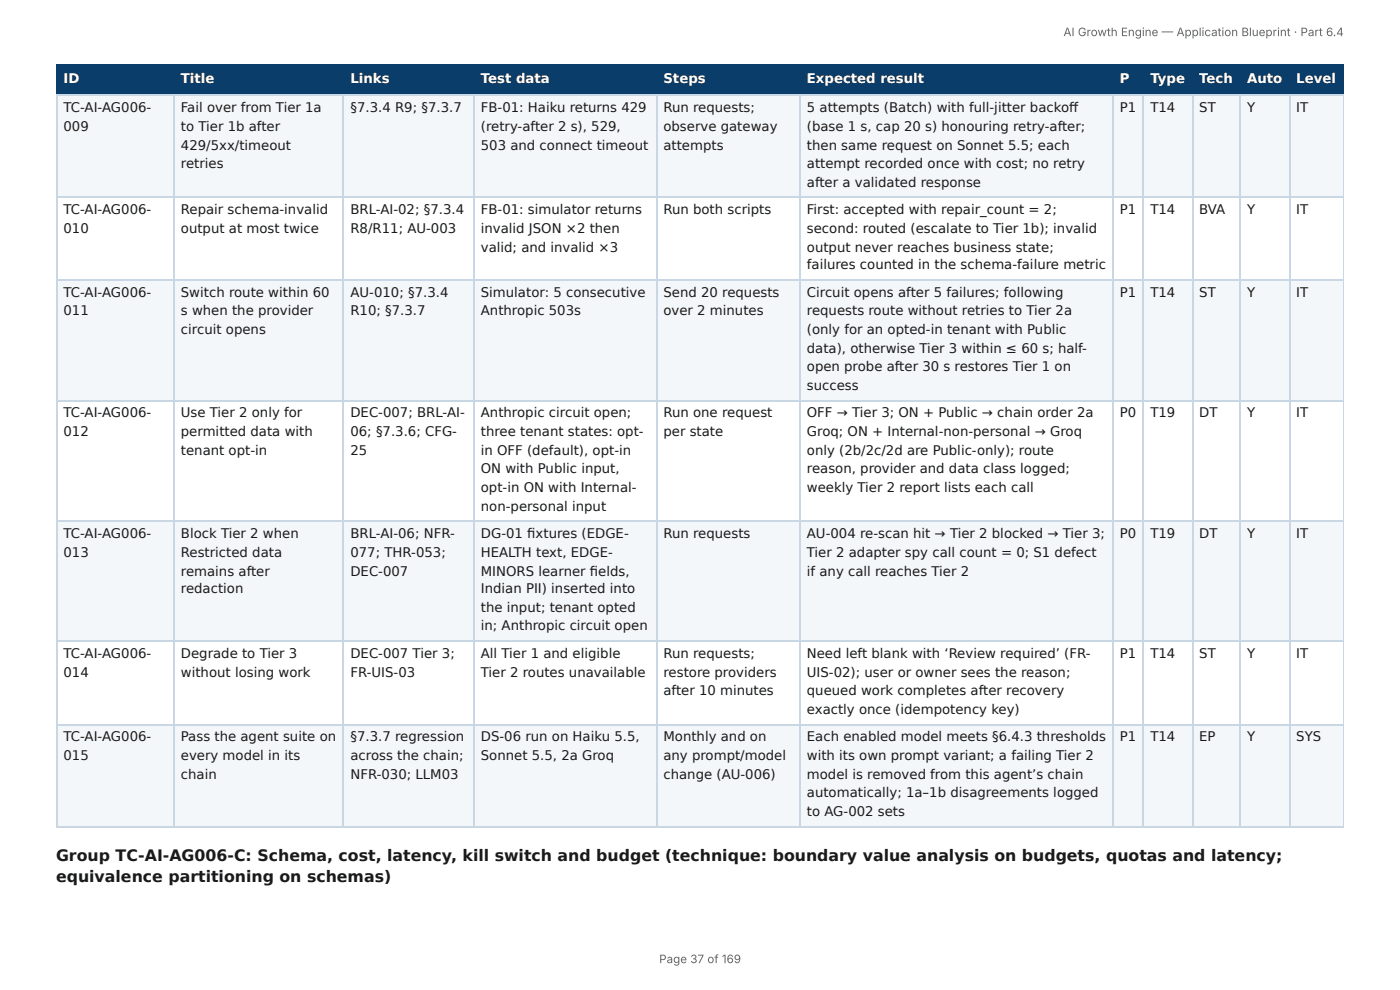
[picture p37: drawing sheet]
<svg xmlns="http://www.w3.org/2000/svg" width="297mm" height="210mm" viewBox="0 0 297 210" stroke-linecap="round" stroke-linejoin="round" font-family="sans-serif">
<defs><g id="words">
<g font-size="3.3" fill="#1a1a1a">
<text x="11.9" y="182.8">Group TC-AI-AG006-C: Schema, cost, latency, kill switch and budget (technique: boundary value analysis on budgets, quotas and latency;</text>
<text x="11.9" y="187.3">equivalence partitioning on schemas)</text>
</g>
<g font-size="2.8" fill="#fff">
<text x="13.5" y="17.7">ID</text>
<text x="38.4" y="17.7">Title</text>
<text x="74.4" y="17.7">Links</text>
<text x="102.1" y="17.7">Test data</text>
<text x="140.9" y="17.7">Steps</text>
<text x="171.4" y="17.7">Expected result</text>
<text x="237.9" y="17.7">P</text>
<text x="244.3" y="17.7">Type</text>
<text x="254.7" y="17.7">Tech</text>
<text x="264.9" y="17.7">Auto</text>
<text x="275.3" y="17.7">Level</text>
</g>
<g font-size="2.8" fill="#1a1a1a">
<text x="13.5" y="23.8">TC-AI-AG006-</text>
<text x="38.4" y="23.8">Fail over from Tier 1a</text>
<text x="74.4" y="23.8">§7.3.4 R9; §7.3.7</text>
<text x="102.1" y="23.8">FB-01: Haiku returns 429</text>
<text x="140.9" y="23.8">Run requests;</text>
<text x="171.4" y="23.8">5 attempts (Batch) with full-jitter backoff</text>
<text x="237.9" y="23.8">P1</text>
<text x="244.3" y="23.8">T14</text>
<text x="254.7" y="23.8">ST</text>
<text x="264.9" y="23.8">Y</text>
<text x="275.3" y="23.8">IT</text>
<text x="13.5" y="27.8">009</text>
<text x="38.4" y="27.8">to Tier 1b after</text>
<text x="102.1" y="27.8">(retry-after 2 s), 529,</text>
<text x="140.9" y="27.8">observe gateway</text>
<text x="171.4" y="27.8">(base 1 s, cap 20 s) honouring retry-after;</text>
<text x="38.4" y="31.8">429/5xx/timeout</text>
<text x="38.4" y="35.7">retries</text>
<text x="102.1" y="31.8">503 and connect timeout</text>
<text x="140.9" y="31.8">attempts</text>
<text x="171.4" y="31.8">then same request on Sonnet 5.5; each</text>
<text x="171.4" y="35.7">attempt recorded once with cost; no retry</text>
<text x="171.4" y="39.7">after a validated response</text>
<text x="13.5" y="45.5">TC-AI-AG006-</text>
<text x="38.4" y="45.5">Repair schema-invalid</text>
<text x="74.4" y="45.5">BRL-AI-02; §7.3.4</text>
<text x="102.1" y="45.5">FB-01: simulator returns</text>
<text x="140.9" y="45.5">Run both scripts</text>
<text x="171.4" y="45.5">First: accepted with repair_count = 2;</text>
<text x="237.9" y="45.5">P1</text>
<text x="244.3" y="45.5">T14</text>
<text x="254.7" y="45.5">BVA</text>
<text x="264.9" y="45.5">Y</text>
<text x="275.3" y="45.5">IT</text>
<text x="13.5" y="49.5">010</text>
<text x="38.4" y="49.5">output at most twice</text>
<text x="74.4" y="49.5">R8/R11; AU-003</text>
<text x="102.1" y="49.5">invalid JSON ×2 then</text>
<text x="102.1" y="53.4">valid; and invalid ×3</text>
<text x="171.4" y="49.5">second: routed (escalate to Tier 1b); invalid</text>
<text x="171.4" y="53.4">output never reaches business state;</text>
<text x="171.4" y="57.2">failures counted in the schema-failure metric</text>
<text x="13.5" y="63">TC-AI-AG006-</text>
<text x="38.4" y="63">Switch route within 60</text>
<text x="74.4" y="63">AU-010; §7.3.4</text>
<text x="102.1" y="63">Simulator: 5 consecutive</text>
<text x="140.9" y="63">Send 20 requests</text>
<text x="171.4" y="63">Circuit opens after 5 failures; following</text>
<text x="237.9" y="63">P1</text>
<text x="244.3" y="63">T14</text>
<text x="254.7" y="63">ST</text>
<text x="264.9" y="63">Y</text>
<text x="275.3" y="63">IT</text>
<text x="13.5" y="66.9">011</text>
<text x="38.4" y="66.9">s when the provider</text>
<text x="38.4" y="70.9">circuit opens</text>
<text x="74.4" y="66.9">R10; §7.3.7</text>
<text x="102.1" y="66.9">Anthropic 503s</text>
<text x="140.9" y="66.9">over 2 minutes</text>
<text x="171.4" y="66.9">requests route without retries to Tier 2a</text>
<text x="171.4" y="70.9">(only for an opted-in tenant with Public</text>
<text x="171.4" y="74.9">data), otherwise Tier 3 within ≤ 60 s; half-</text>
<text x="171.4" y="78.8">open probe after 30 s restores Tier 1 on</text>
<text x="171.4" y="82.8">success</text>
<text x="13.5" y="88.6">TC-AI-AG006-</text>
<text x="38.4" y="88.6">Use Tier 2 only for</text>
<text x="74.4" y="88.6">DEC-007; BRL-AI-</text>
<text x="102.1" y="88.6">Anthropic circuit open;</text>
<text x="140.9" y="88.6">Run one request</text>
<text x="171.4" y="88.6">OFF → Tier 3; ON + Public → chain order 2a</text>
<text x="237.9" y="88.6">P0</text>
<text x="244.3" y="88.6">T19</text>
<text x="254.7" y="88.6">DT</text>
<text x="264.9" y="88.6">Y</text>
<text x="275.3" y="88.6">IT</text>
<text x="13.5" y="92.6">012</text>
<text x="38.4" y="92.6">permitted data with</text>
<text x="74.4" y="92.6">06; §7.3.6; CFG-</text>
<text x="102.1" y="92.6">three tenant states: opt-</text>
<text x="140.9" y="92.6">per state</text>
<text x="171.4" y="92.6">Groq; ON + Internal-non-personal → Groq</text>
<text x="38.4" y="96.6">tenant opt-in</text>
<text x="74.4" y="96.6">25</text>
<text x="102.1" y="96.6">in OFF (default), opt-in</text>
<text x="102.1" y="100.5">ON with Public input,</text>
<text x="171.4" y="96.6">only (2b/2c/2d are Public-only); route</text>
<text x="171.4" y="100.5">reason, provider and data class logged;</text>
<text x="102.1" y="104.5">opt-in ON with Internal-</text>
<text x="171.4" y="104.5">weekly Tier 2 report lists each call</text>
<text x="102.1" y="108.5">non-personal input</text>
<text x="13.5" y="114.3">TC-AI-AG006-</text>
<text x="13.5" y="118.3">013</text>
<text x="38.4" y="114.3">Block Tier 2 when</text>
<text x="38.4" y="118.3">Restricted data</text>
<text x="74.4" y="114.3">BRL-AI-06; NFR-</text>
<text x="74.4" y="118.3">077; THR-053;</text>
<text x="102.1" y="114.3">DG-01 fi xtures (EDGE-</text>
<text x="102.1" y="118.3">HEALTH text, EDGE-</text>
<text x="140.9" y="114.3">Run requests</text>
<text x="171.4" y="114.3">AU-004 re-scan hit → Tier 2 blocked → Tier 3;</text>
<text x="171.4" y="118.3">Tier 2 adapter spy call count = 0; S1 defect</text>
<text x="237.9" y="114.3">P0</text>
<text x="244.3" y="114.3">T19</text>
<text x="254.7" y="114.3">DT</text>
<text x="264.9" y="114.3">Y</text>
<text x="275.3" y="114.3">IT</text>
<text x="38.4" y="122.2">remains after</text>
<text x="38.4" y="125.9">redaction</text>
<text x="74.4" y="122.2">DEC-007</text>
<text x="102.1" y="122.2">MINORS learner fi elds,</text>
<text x="102.1" y="125.9">Indian PII) inserted into</text>
<text x="171.4" y="122.2">if any call reaches Tier 2</text>
<text x="102.1" y="129.9">the input; tenant opted</text>
<text x="102.1" y="133.9">in; Anthropic circuit open</text>
<text x="13.5" y="139.7">TC-AI-AG006-</text>
<text x="13.5" y="143.7">014</text>
<text x="38.4" y="139.7">Degrade to Tier 3</text>
<text x="38.4" y="143.7">without losing work</text>
<text x="74.4" y="139.7">DEC-007 Tier 3;</text>
<text x="74.4" y="143.7">FR-UIS-03</text>
<text x="102.1" y="139.7">All Tier 1 and eligible</text>
<text x="102.1" y="143.7">Tier 2 routes unavailable</text>
<text x="140.9" y="139.7">Run requests;</text>
<text x="140.9" y="143.7">restore providers</text>
<text x="171.4" y="139.7">Need left blank with ‘Review required’ (FR-</text>
<text x="171.4" y="143.7">UIS-02); user or owner sees the reason;</text>
<text x="237.9" y="139.7">P1</text>
<text x="244.3" y="139.7">T14</text>
<text x="254.7" y="139.7">ST</text>
<text x="264.9" y="139.7">Y</text>
<text x="275.3" y="139.7">IT</text>
<text x="140.9" y="147.6">after 10 minutes</text>
<text x="171.4" y="147.6">queued work completes after recovery</text>
<text x="171.4" y="151.6">exactly once (idempotency key)</text>
<text x="13.5" y="157.4">TC-AI-AG006-</text>
<text x="13.5" y="161.4">015</text>
<text x="38.4" y="157.4">Pass the agent suite on</text>
<text x="38.4" y="161.4">every model in its</text>
<text x="74.4" y="157.4">§7.3.7 regression</text>
<text x="74.4" y="161.4">across the chain;</text>
<text x="102.1" y="157.4">DS-06 run on Haiku 5.5,</text>
<text x="102.1" y="161.4">Sonnet 5.5, 2a Groq</text>
<text x="140.9" y="157.4">Monthly and on</text>
<text x="140.9" y="161.4">any prompt/model</text>
<text x="171.4" y="157.4">Each enabled model meets §6.4.3 thresholds</text>
<text x="171.4" y="161.4">with its own prompt variant; a failing Tier 2</text>
<text x="237.9" y="157.4">P1</text>
<text x="244.3" y="157.4">T14</text>
<text x="254.7" y="157.4">EP</text>
<text x="264.9" y="157.4">Y</text>
<text x="275.3" y="157.4">SYS</text>
<text x="38.4" y="165.4">chain</text>
<text x="74.4" y="165.4">NFR-030; LLM03</text>
<text x="140.9" y="165.4">change (AU-006)</text>
<text x="171.4" y="165.4">model is removed from this agent’s chain</text>
<text x="171.4" y="169.3">automatically; 1a–1b disagreements logged</text>
<text x="171.4" y="173.3">to AG-002 sets</text>
</g>
<g font-size="2.5" fill="#666">
<text x="225.9" y="7.7">AI Growth Engine — Application Blueprint · Part 6.4</text>
<text x="140" y="204.5">Page 37 of 169</text>
</g>
</g></defs>
<g fill="#0b3d6b">
<path d="M12.2 14h24.8v6.1h-24.8z"/>
<path d="M37 14h36v6.1h-36z"/>
<path d="M73 14h27.8v6.1h-27.8z"/>
<path d="M100.8 14h38.6v6.1h-38.6z"/>
<path d="M139.4 14h30.5v6.1h-30.5z"/>
<path d="M169.9 14h66.4v6.1h-66.4z"/>
<path d="M236.3 14h6.6v6.1h-6.6z"/>
<path d="M242.9 14h10.3v6.1h-10.3z"/>
<path d="M253.2 14h10.3v6.1h-10.3z"/>
<path d="M263.5 14h10.3v6.1h-10.3z"/>
<path d="M273.8 14h11.6v6.1h-11.6z"/>
</g>
<g fill="#f4f7fa">
<path d="M12.2 20.1h24.8v21.7h-24.8z"/>
<path d="M37 20.1h36v21.7h-36z"/>
<path d="M73 20.1h27.8v21.7h-27.8z"/>
<path d="M100.8 20.1h38.6v21.7h-38.6z"/>
<path d="M139.4 20.1h30.5v21.7h-30.5z"/>
<path d="M169.9 20.1h66.4v21.7h-66.4z"/>
<path d="M236.3 20.1h6.6v21.7h-6.6z"/>
<path d="M242.9 20.1h10.3v21.7h-10.3z"/>
<path d="M253.2 20.1h10.3v21.7h-10.3z"/>
<path d="M263.5 20.1h10.3v21.7h-10.3z"/>
<path d="M273.8 20.1h11.6v21.7h-11.6z"/>
<path d="M12.2 59.5h24.8v25.7h-24.8z"/>
<path d="M37 59.5h36v25.7h-36z"/>
<path d="M73 59.5h27.8v25.7h-27.8z"/>
<path d="M100.8 59.5h38.6v25.7h-38.6z"/>
<path d="M139.4 59.5h30.5v25.7h-30.5z"/>
<path d="M169.9 59.5h66.4v25.7h-66.4z"/>
<path d="M236.3 59.5h6.6v25.7h-6.6z"/>
<path d="M242.9 59.5h10.3v25.7h-10.3z"/>
<path d="M253.2 59.5h10.3v25.7h-10.3z"/>
<path d="M263.5 59.5h10.3v25.7h-10.3z"/>
<path d="M273.8 59.5h11.6v25.7h-11.6z"/>
<path d="M12.2 110.6h24.8v25.7h-24.8z"/>
<path d="M37 110.6h36v25.7h-36z"/>
<path d="M73 110.6h27.8v25.7h-27.8z"/>
<path d="M100.8 110.6h38.6v25.7h-38.6z"/>
<path d="M139.4 110.6h30.5v25.7h-30.5z"/>
<path d="M169.9 110.6h66.4v25.7h-66.4z"/>
<path d="M236.3 110.6h6.6v25.7h-6.6z"/>
<path d="M242.9 110.6h10.3v25.7h-10.3z"/>
<path d="M253.2 110.6h10.3v25.7h-10.3z"/>
<path d="M263.5 110.6h10.3v25.7h-10.3z"/>
<path d="M273.8 110.6h11.6v25.7h-11.6z"/>
<path d="M12.2 154h24.8v21.4h-24.8z"/>
<path d="M37 154h36v21.4h-36z"/>
<path d="M73 154h27.8v21.4h-27.8z"/>
<path d="M100.8 154h38.6v21.4h-38.6z"/>
<path d="M139.4 154h30.5v21.4h-30.5z"/>
<path d="M169.9 154h66.4v21.4h-66.4z"/>
<path d="M236.3 154h6.6v21.4h-6.6z"/>
<path d="M242.9 154h10.3v21.4h-10.3z"/>
<path d="M253.2 154h10.3v21.4h-10.3z"/>
<path d="M263.5 154h10.3v21.4h-10.3z"/>
<path d="M273.8 154h11.6v21.4h-11.6z"/>
</g>
<g fill="none" stroke="#0b3d6b" stroke-width=".26">
<path d="M11.9 13.9h273.5M12 13.8v6.6M36.9 13.8v6.6M72.9 13.8v6.6M100.7 13.8v6.6M139.6 13.8v6.6M170 13.8v6.6M236.4 13.8v6.6M242.8 13.8v6.6M253.3 13.8v6.6M263.4 13.8v6.6M274 13.8v6.6"/>
<path d="M11.9 20.2h273.5"/>
</g>
<path d="M285.3 13.8v6.6" fill="none" stroke="#0b3d6b" stroke-width=".21"/>
<g fill="none" stroke="#c9d6e3" stroke-width=".26">
<path d="M11.9 20.2h273.5M12 20.4v155.3M36.9 20.4v155.3M72.9 20.4v155.3M100.7 20.4v155.3M139.6 20.4v155.3M170 20.4v155.3M236.4 20.4v155.3M242.8 20.4v155.3M253.3 20.4v155.3M263.4 20.4v155.3M274 20.4v155.3"/>
<path d="M11.9 41.9h273.5M11.9 59.4h273.5M11.9 85.1h273.5M11.9 110.7h273.5M11.9 136.1h273.5M11.9 153.9h273.5M11.9 175.6h273.5"/>
</g>
<path d="M285.3 20.4v155.3" fill="none" stroke="#c9d6e3" stroke-width=".21"/>
<use href="#words"/>
</svg>
